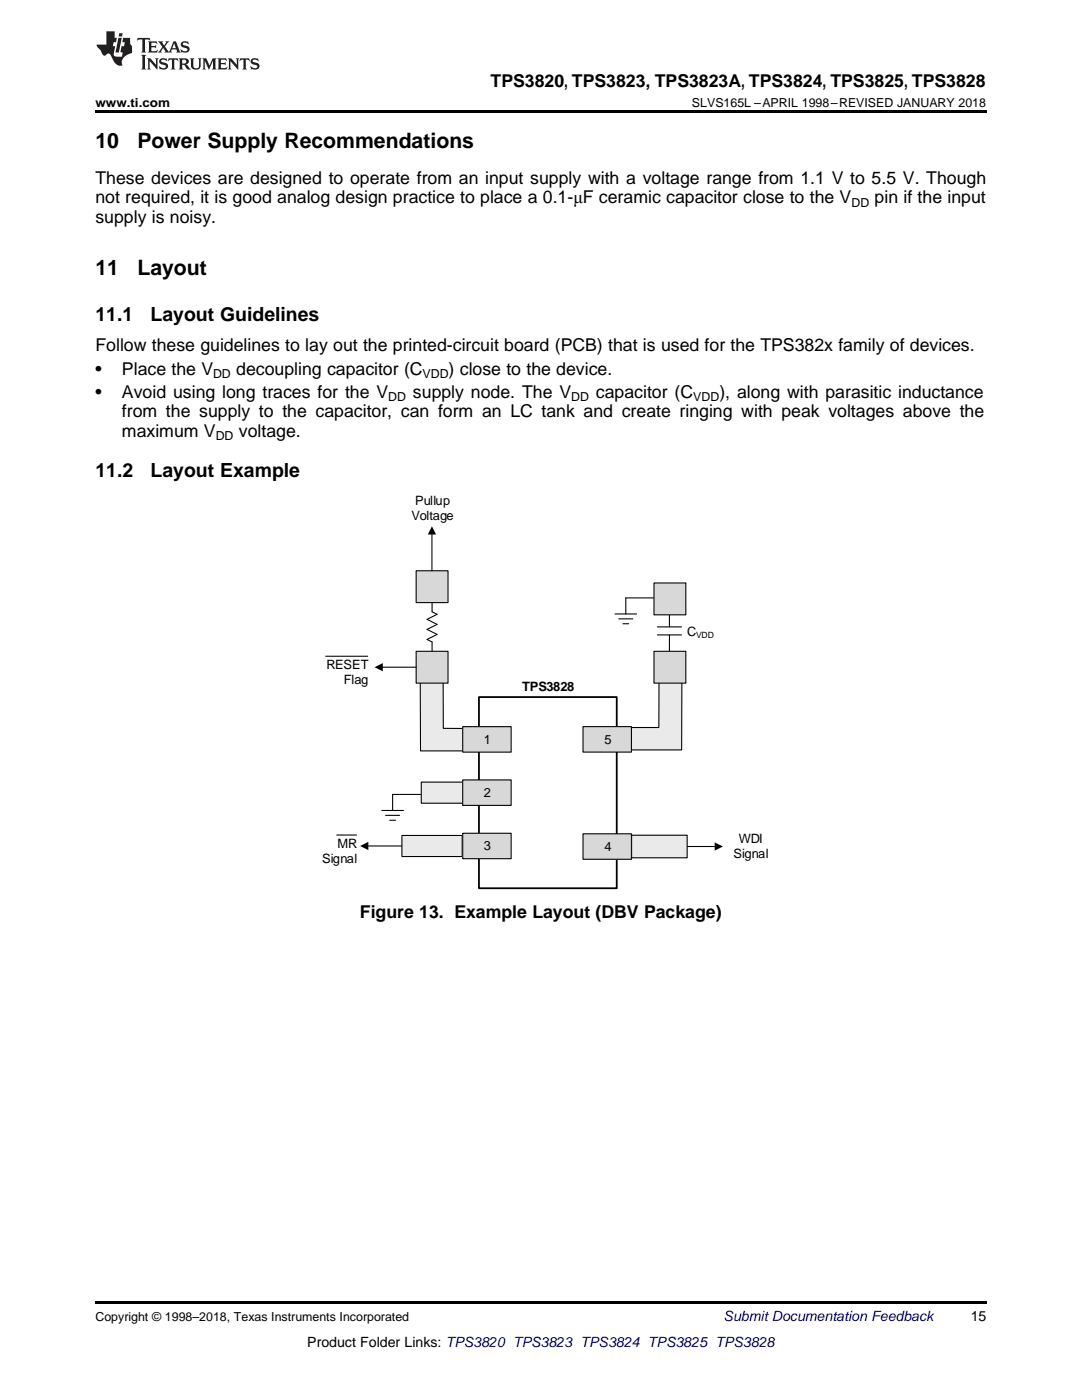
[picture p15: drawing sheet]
<svg xmlns="http://www.w3.org/2000/svg" width="216mm" height="279mm" viewBox="0 0 216 279" stroke-linecap="round" stroke-linejoin="round" font-family="sans-serif">
<defs><g id="words">
<g font-size="4.2">
<text x="19" y="29.6">10</text>
<text x="27.4" y="29.6">Power Supply Recommendations</text>
<text x="19" y="55">11</text>
<text x="27.4" y="55">Layout</text>
</g>
<g font-size="3.9">
<text x="19" y="64.1">11.1</text>
<text x="30.1" y="64.1">Layout Guidelines</text>
<text x="19" y="95.2">11.2</text>
<text x="30.1" y="95.2">Layout Example</text>
</g>
<g font-size="3.5">
<text x="97.9" y="17.3">TPS3820, TPS3823, TPS3823A, TPS3824, TPS3825, TPS3828</text>
<text x="19" y="36.7">These devices are designed to operate from an input supply with a voltage range from 1.1 V to 5.5 V. Though</text>
<text x="19" y="40.6">not required, it is good analog design practice to place a 0.1-μF ceramic capacitor close to the V</text>
<text x="174.5" y="40.6">pin if the input</text>
<text x="19" y="44.4">supply is noisy.</text>
<text x="19" y="70.1">Follow these guidelines to lay out the printed-circuit board (PCB) that is used for the TPS382x family of devices.</text>
<text x="19" y="74.8">•</text>
<text x="24.3" y="74.8">Place the V</text>
<text x="47.1" y="74.8">decoupling capacitor (C</text>
<text x="89.5" y="74.8">) close to the device.</text>
<text x="19" y="79.4">•</text>
<text x="24.3" y="79.4">Avoid using long traces for the V</text>
<text x="24.3" y="83.3">from the supply to the capacitor, can form an LC tank and create ringing with peak voltages above the</text>
<text x="82.4" y="79.4">supply node. The V</text>
<text x="118.9" y="79.4">capacitor (C</text>
<text x="143.5" y="79.4">), along with parasitic inductance</text>
<text x="24.3" y="87.2">maximum V</text>
<text x="47.7" y="87.2">voltage.</text>
<text x="71.8" y="183.3">Figure 13. Example Layout (DBV Package)</text>
</g>
<text font-size="2.8" fill="#0000c8" x="144.4" y="263.6">Submit Documentation Feedback</text>
<g font-size="2.8">
<text x="193.7" y="263.6">15</text>
<text x="61.3" y="268.9">Product Folder Links: TPS3820 TPS3823 TPS3824 TPS3825 TPS3828</text>
</g>
<g font-size="2.6">
<text x="82.8" y="100.7">Pullup</text>
<text x="82.1" y="103.7">Voltage</text>
<text x="137.1" y="127">C</text>
<text x="65.1" y="133.5">RESET</text>
<text x="68.6" y="136.5">Flag</text>
<text x="104.2" y="138">TPS3828</text>
<text x="96.6" y="148.4">1</text>
<text x="120.6" y="148.4">5</text>
<text x="96.6" y="159.1">2</text>
<text x="64.3" y="172.2">Signal</text>
<text x="67.4" y="169.2">MR</text>
<text x="96.6" y="169.7">3</text>
<text x="120.6" y="169.8">4</text>
<text x="146.4" y="171.3">Signal</text>
<text x="147.4" y="168.3">WDI</text>
</g>
<g font-size="2.5">
<text x="19" y="21.4">www.ti.com</text>
<text x="138.1" y="21.4">SLVS165L –APRIL 1998–REVISED JANUARY 2018</text>
<text x="169.9" y="41.3">DD</text>
<text x="42.5" y="75.5">DD</text>
<text x="84.3" y="75.5">VDD</text>
<text x="77.5" y="80.1">DD</text>
<text x="114" y="80.1">DD</text>
<text x="138.3" y="80.1">VDD</text>
<text x="43" y="87.9">DD</text>
<text x="19" y="263.6">Copyright © 1998–2018, Texas Instruments Incorporated</text>
</g>
<text font-size="1.7" x="138.9" y="127.3">VDD</text>
</g></defs>
<path d="M19 259.7h177.8v.5h-177.8z" fill="#000"/>
<path d="M95.6 139.1h27.5v38.2h-27.5z" fill="none" stroke="#000" stroke-width=".36"/>
<path d="M84.1 156.1h8.3v4.2h-8.3z" fill-rule="evenodd" fill="#eaeaea"/>
<path d="M83.9 158.5h-5.6v3.2M84.1 156.1h8.3v4.2h-8.3zM76.2 161.7h4.3M76.9 162.7h2.8M77.8 163.7h1.1" fill="none" stroke="#000" stroke-width=".21"/>
<path d="M83.9 135.3l4.5 .1 .1 10h5.7l-.2 4.5h-10.1z" fill-rule="evenodd" fill="#eaeaea"/>
<path d="M83.9 135.3l4.5 .1 .1 10h5.7l-.2 4.5h-10.1z" fill="none" stroke="#000" stroke-width=".21"/>
<path d="M83 130h6.4v6.3h-6.4z" fill-rule="evenodd" fill="#d8d8d8"/>
<path d="M83 130h6.4v6.3h-6.4z" fill="none" stroke="#000" stroke-width=".21"/>
<path d="M83 113.9h6.4v6.4h-6.4z" fill-rule="evenodd" fill="#d8d8d8"/>
<path d="M83 113.9h6.4v6.4h-6.4zM76.2 133.2h6.8M86.2 120.3v1.8l1 .5-2 1 2 1-2 1 2 1-2 1 1 .5v1.8M73.3 168.8h6.8M137.1 168.9h5.7" fill="none" stroke="#000" stroke-width=".21"/>
<path d="M74.7 133.2l1.7-.9v1.7zM71.9 168.8l1.6-.8v1.7zM142.6 168.1l1.6 .8-1.6 .9z" fill="#000"/>
<path d="M80.2 166.7h12v4.2h-12z" fill-rule="evenodd" fill="#eaeaea"/>
<path d="M80.2 166.7h12v4.2h-12z" fill="none" stroke="#000" stroke-width=".21"/>
<path d="M92.3 145h9.7v5.1h-9.7z" fill-rule="evenodd" fill="#d8d8d8"/>
<path d="M92.3 145h9.7v5.1h-9.7z" fill="none" stroke="#000" stroke-width=".21"/>
<path d="M92.3 155.7h9.7v5h-9.7z" fill-rule="evenodd" fill="#d8d8d8"/>
<path d="M92.3 155.7h9.7v5h-9.7z" fill="none" stroke="#000" stroke-width=".21"/>
<path d="M92.3 166.3h9.7v5.1h-9.7z" fill-rule="evenodd" fill="#d8d8d8"/>
<path d="M86.2 106.5v7.4M92.3 166.3h9.7v5.1h-9.7z" fill="none" stroke="#000" stroke-width=".21"/>
<path d="M86.2 105l.8 1.7h-1.6z" fill="#000"/>
<path d="M116.3 166.4h9.7v5.1h-9.7z" fill-rule="evenodd" fill="#d8d8d8"/>
<path d="M116.3 166.4h9.7v5.1h-9.7z" fill="none" stroke="#000" stroke-width=".21"/>
<path d="M126 166.7h11.1v4.5h-11.1z" fill-rule="evenodd" fill="#eaeaea"/>
<path d="M126 166.7h11.1v4.5h-11.1z" fill="none" stroke="#000" stroke-width=".21"/>
<path d="M131.5 133.7h4.6l-.1 16h-10.1l-.2-4.5h5.8z" fill-rule="evenodd" fill="#eaeaea"/>
<path d="M130.4 119.3h-5.5v3.2M122.7 122.5h4.3M123.5 123.5h2.8M124.3 124.5h1.1M131.2 126.7h4.8M131.2 125.1h4.8M131.5 133.7h4.6l-.1 16h-10.1l-.2-4.5h5.8zM133.6 121.9v3.2M133.6 126.7v3.2M67.2 166.6h3.9" fill="none" stroke="#000" stroke-width=".21"/>
<path d="M130.5 130h6.4v6.3h-6.4z" fill-rule="evenodd" fill="#d8d8d8"/>
<path d="M130.5 130h6.4v6.3h-6.4z" fill="none" stroke="#000" stroke-width=".21"/>
<path d="M130.5 116.3h6.4v6.4h-6.4z" fill-rule="evenodd" fill="#d8d8d8"/>
<path d="M130.5 116.3h6.4v6.4h-6.4zM65 131h8.4" fill="none" stroke="#000" stroke-width=".21"/>
<path d="M116.3 145h9.7v5.1h-9.7z" fill-rule="evenodd" fill="#d8d8d8"/>
<path d="M116.3 145h9.7v5.1h-9.7z" fill="none" stroke="#000" stroke-width=".21"/>
<path d="M19 22h177.8v.5h-177.8z" fill="#000"/>
<g fill="#231f20">
<path d="M27.5 7.6l-.1 .5 .4-.2h.6v.1v2.1l-.2 .4h1l-.3-.4v-2.1l.1-.1h.5l.5 .2-.2-.5zM29.5 8.3l.2 .3v1.5l-.2 .4h1.8l.2-.6a1.04 1.04 0 0 1-1.3 .2v-.7h.6l.3 .2v-.6l-.3 .2h-.6v-.6l.8-.1 .4 .3-.2-.5zM31.5 8.3l.9 1.1-.9 1.1h.8l-.2-.2 .5-.7 .4 .7-.2 .2h1.5l-.1-.2 .1-.4h.9l.1 .4-.2 .2h1l-.3-.3-.7-1.9h-.5l-.9 2-.8-1 .9-1h-.8l.1 .3-.3 .5-.4-.6 .2-.2zM34.7 8.6l.4 1h-.7zM36.3 8.4a.63 .63 0 0 0-.2 .7 .63 .63 0 0 0 .6 .4l.6 .2 .1 .2a.75 .75 0 0 1-.7 .4 .75 .75 0 0 1-.6-.5l.1 .7 .1-.1a1.11 1.11 0 0 0 1.5-.6 1.13 1.13 0 0 0-1.2-.8l-.1-.4a1.04 1.04 0 0 1 1.2 .2l-.2-.5-.1 .1-.5-.2zM28.2 10.9l.2 .4v2.2l-.2 .4h1l-.3-.4v-2.2l.3-.4zM29.3 11.6l.3 .4v1.5l-.3 .4h.8l-.2-.4v-1.3l1.5 1.7v-1.9l.2-.4h-.7l.2 .4v.9l-1.1-1.3zM32 11.8a.62 .62 0 0 0-.2 .7 .62 .62 0 0 0 .6 .4l.6 .1 .1 .3a.76 .76 0 0 1-.7 .3 .76 .76 0 0 1-.6-.4l.1 .7 .1-.1a1.11 1.11 0 0 0 1.5-.6 1.13 1.13 0 0 0-1.2-.8l-.1-.4a1.04 1.04 0 0 1 1.2 .2l-.2-.6-.1 .1-.5-.1zM33.7 11.6l-.2 .6a.61 .61 0 0 1 .8-.3v1.6l-.2 .4h.9l-.2-.4v-1.6a.63 .63 0 0 1 .8 .3l-.2-.6zM35.6 11.6l.3 .4v1.5l-.3 .4h1l-.2-.2v-.8l.5 .2a.76 .76 0 0 0 1.2 .7l-1-1a.58 .58 0 0 0 .6-.5 .58 .58 0 0 0-.5-.6zM36.4 11.9h.1a.45 .45 0 0 1 .5 .1 .45 .45 0 0 1 .1 .5l-.7 .2zM37.9 11.6l.2 .2a2.17 2.17 0 0 0 .3 1.9 .99 .99 0 0 0 1.6-.6v-1.1l.2-.4h-.7l.2 .2a1.92 1.92 0 0 1-.2 1.8 .6 .6 0 0 1-.9-.5v-1.1l.2-.4zM40.4 11.6l.2 .4v1.5l-.2 .4h.7l-.2-.4v-1.4l.8 1.8 .8-1.8v1.4l-.2 .4h.9l-.2-.4v-1.5l.2-.4h-.8l-.6 1.5-.6-1.5zM43.4 11.6l.2 .4v1.5l-.2 .4h1.8l.2-.6a1.04 1.04 0 0 1-1.3 .1v-.6h.5l.4 .2v-.6l-.4 .2h-.5v-.7h.8l.3 .3-.1-.6zM45.5 11.6l.2 .4v1.5l-.2 .4h.7l-.2-.4v-1.3l1.5 1.7v-1.9l.2-.4h-.7l.2 .4v.9l-1.1-1.3zM47.9 11.6l-.1 .6a.61 .61 0 0 1 .8-.3v1.6l-.3 .4h1l-.3-.4 .1-1.6a.63 .63 0 0 1 .7 .3l-.1-.6zM50.2 11.8a.62 .62 0 0 0-.2 .7 .62 .62 0 0 0 .6 .4l.6 .1 .2 .3a.76 .76 0 0 1-.8 .3 .76 .76 0 0 1-.6-.4l.1 .7 .2-.1a1.11 1.11 0 0 0 1.5-.6 1.13 1.13 0 0 0-1.3-.8l-.1-.4a1.04 1.04 0 0 1 1.2 .2l-.1-.6-.2 .1-.5-.1z"/>
<path d="M21.2 6.3v2.6h-1.9l.1 .4 .7 .9a.91 .91 0 0 0 1 .8 .56 .56 0 0 1 .5-.3 .56 .56 0 0 1 .5 .3l.4 .8a1.53 1.53 0 0 0 1.9 1.2 1.54 1.54 0 0 1 1-2.1l.9-.3v-1.4a1.52 1.52 0 0 1-.3-1.6h-1.4l-.2 .8h.5l-.2 .8h-.4l-.2 1v.2l.4 .1-.2 .8a1.93 1.93 0 0 1-1.6-.3l.3-1.8h-.5l.2-.8h.4l.2-.8h-.4v-1.3zM23.6 7.6l-.6 2.9h.7l.6-2.9zM23.8 6.6l-.1 .7h.6l.2-.7z"/>
</g>
<use href="#words"/>
</svg>
